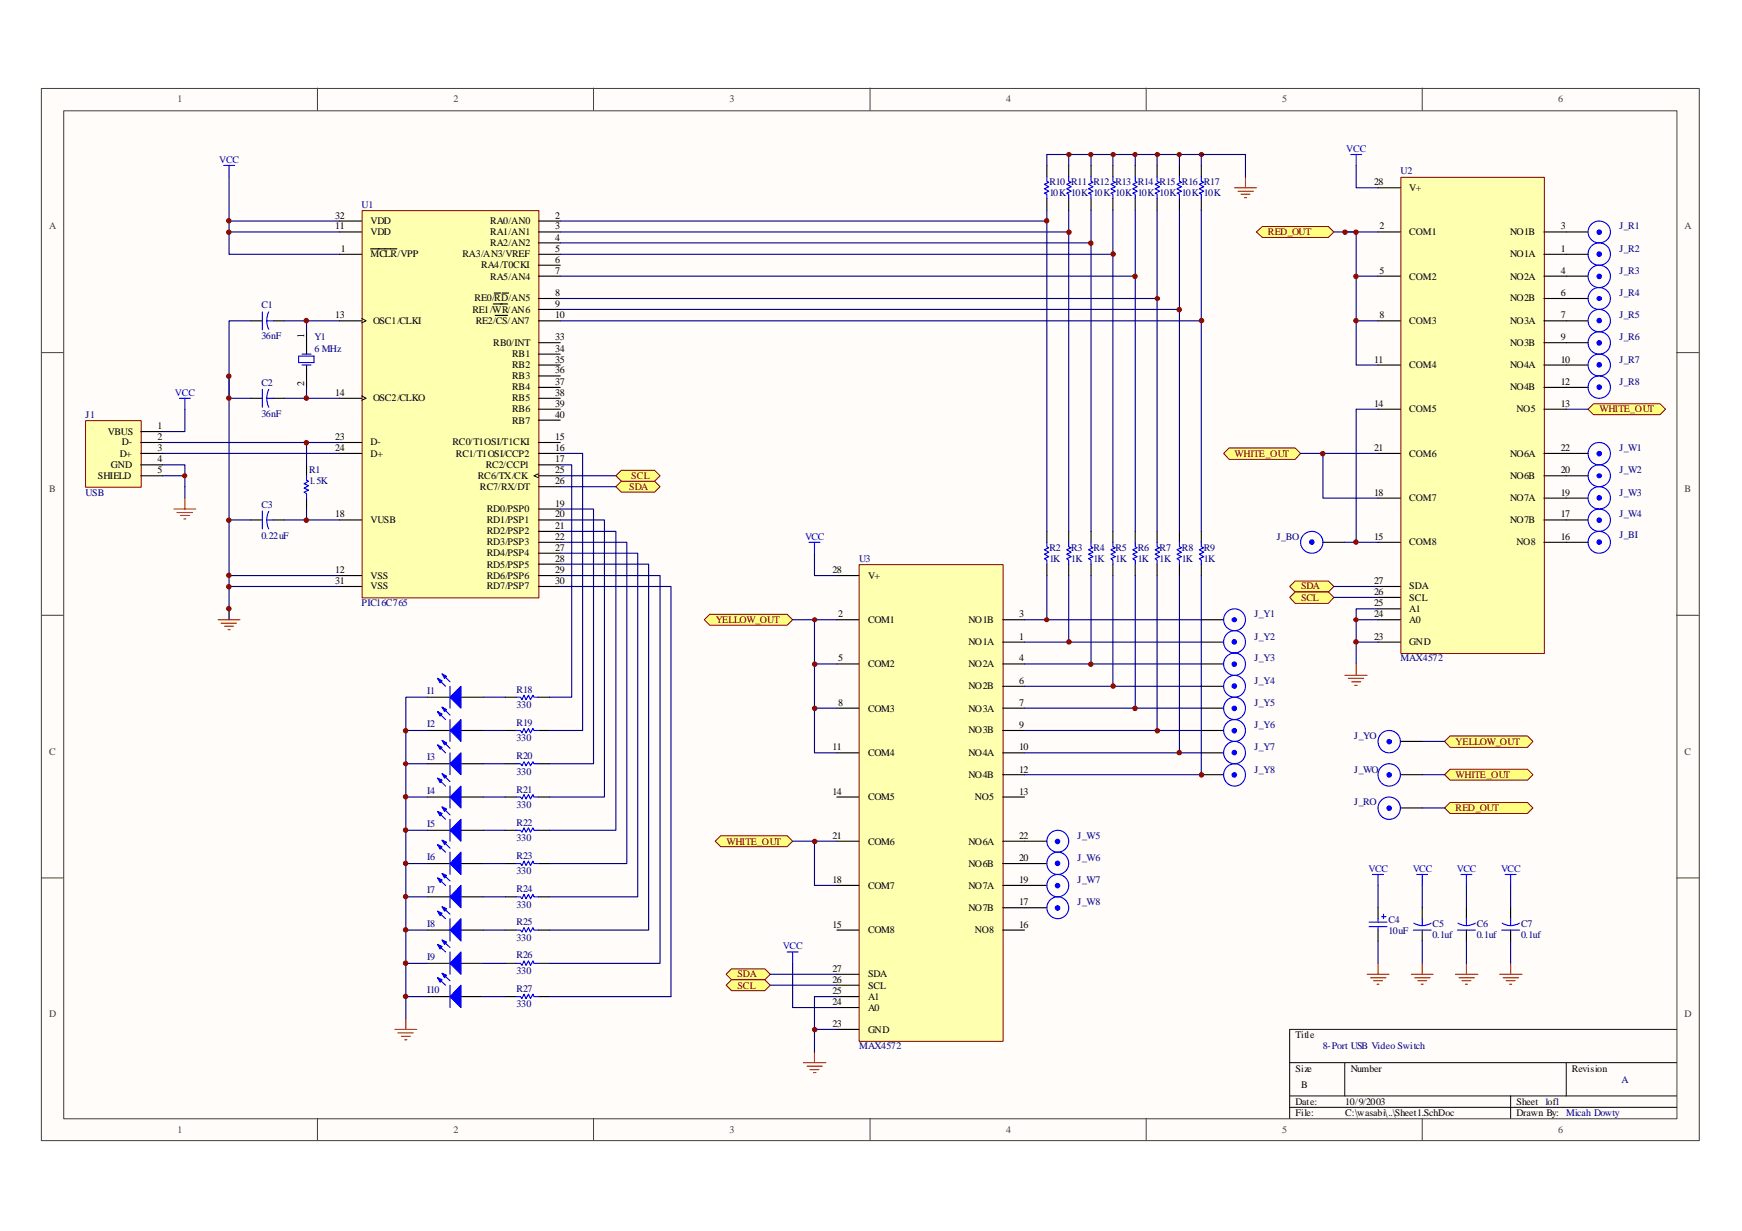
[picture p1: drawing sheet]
<svg xmlns="http://www.w3.org/2000/svg" width="297mm" height="210mm" viewBox="0 0 297 210" stroke-linecap="round" stroke-linejoin="round" font-family="sans-serif">
<defs><g id="words">
<g font-size="1.7" fill="#3f3f3f">
<text x="30.3" y="17.5">1</text>
<text x="77.3" y="17.5">2</text>
<text x="124.4" y="17.5">3</text>
<text x="171.6" y="17.5">4</text>
<text x="218.6" y="17.5">5</text>
<text x="265.7" y="17.5">6</text>
<text x="8.4" y="39.1">A</text>
<text x="287.2" y="39.1">A</text>
<text x="8.4" y="83.9">B</text>
<text x="287.2" y="83.9">B</text>
<text x="8.4" y="128.7">C</text>
<text x="287.2" y="128.7">C</text>
<text x="8.4" y="173.5">D</text>
<text x="287.2" y="173.5">D</text>
<text x="30.3" y="193.1">1</text>
<text x="77.3" y="193.1">2</text>
<text x="124.4" y="193.1">3</text>
<text x="171.6" y="193.1">4</text>
<text x="218.6" y="193.1">5</text>
<text x="265.7" y="193.1">6</text>
</g>
<g font-size="1.7" fill="#00f">
<text x="37.4" y="27.9">VCC</text>
<text x="229.6" y="25.9">VCC</text>
<text x="29.8" y="67.5">VCC</text>
<text x="137.3" y="92">VCC</text>
<text x="233.4" y="148.7">VCC</text>
<text x="240.9" y="148.7">VCC</text>
<text x="248.4" y="148.7">VCC</text>
<text x="256" y="148.7">VCC</text>
<text x="133.5" y="161.9">VCC</text>
</g>
<g font-size="1.7" fill="#00007f">
<text x="238.8" y="29.7">U2</text>
<text x="61.7" y="35.4">U1</text>
<text x="178.9" y="33.5">10K 10K 10K 10K 10K 10K 10K 10K</text>
<text x="178.9" y="31.6">R10 R11 R12 R13 R14 R15 R16 R17</text>
<text x="276.1" y="39.1">J_R1</text>
<text x="276.1" y="42.9">J_R2</text>
<text x="276.1" y="46.8">J_R3</text>
<text x="44.6" y="52.6">C1</text>
<text x="276.1" y="50.5">J_R4</text>
<text x="44.6" y="57.8">36nF</text>
<text x="53.6" y="60">6 MHz</text>
<text x="53.6" y="58">Y1</text>
<text x="276.1" y="54.3">J_R5</text>
<text x="276.1" y="58">J_R6</text>
<text x="44.6" y="65.8">C2</text>
<text x="276.1" y="61.8">J_R7</text>
<text x="276.1" y="65.6">J_R8</text>
<text x="14.6" y="71.3">J1</text>
<text x="44.6" y="71">36nF</text>
<text x="276.1" y="77">J_W1</text>
<text x="52.7" y="82.6">1.5K</text>
<text x="52.7" y="80.7">R1</text>
<text x="276.1" y="80.7">J_W2</text>
<text x="14.6" y="84.5">USB</text>
<text x="44.6" y="86.5">C3</text>
<text x="276.1" y="84.5">J_W3</text>
<text x="276.1" y="88.2">J_W4</text>
<text x="44.6" y="91.9">0.22uF</text>
<text x="146.5" y="95.9">U3</text>
<text x="178.9" y="95.9">1K</text>
<text x="178.9" y="93.9">R2</text>
<text x="182.7" y="95.9">1K</text>
<text x="182.7" y="93.9">R3</text>
<text x="186.5" y="95.9">1K</text>
<text x="186.5" y="93.9">R4</text>
<text x="190.2" y="95.9">1K</text>
<text x="190.2" y="93.9">R5</text>
<text x="194" y="95.9">1K</text>
<text x="194" y="93.9">R6</text>
<text x="197.7" y="95.9">1K</text>
<text x="197.7" y="93.9">R7</text>
<text x="201.5" y="95.9">1K</text>
<text x="201.5" y="93.9">R8</text>
<text x="205.3" y="95.9">1K</text>
<text x="205.3" y="93.9">R9</text>
<text x="217.7" y="92">J_BO</text>
<text x="276.1" y="91.7">J_BI</text>
<text x="61.7" y="103.4">PIC16C765</text>
<text x="213.9" y="105.3">J_Y1</text>
<text x="213.9" y="109.1">J_Y2</text>
<text x="213.9" y="112.8">J_Y3</text>
<text x="238.8" y="112.8">MAX4572</text>
<text x="72.8" y="118.3">I1</text>
<text x="88.1" y="118.1">R18</text>
<text x="213.9" y="116.6">J_Y4</text>
<text x="72.8" y="124">I2</text>
<text x="88.1" y="120.7">330</text>
<text x="88.1" y="123.8">R19</text>
<text x="213.9" y="120.4">J_Y5</text>
<text x="213.9" y="124.1">J_Y6</text>
<text x="72.8" y="129.6">I3</text>
<text x="88.1" y="126.4">330</text>
<text x="88.1" y="129.5">R20</text>
<text x="213.9" y="127.9">J_Y7</text>
<text x="213.9" y="131.8">J_Y8</text>
<text x="230.9" y="131.8">J_WO</text>
<text x="230.9" y="126.1">J_YO</text>
<text x="72.8" y="135.3">I4</text>
<text x="88.1" y="132.1">330</text>
<text x="88.1" y="137.8">330</text>
<text x="88.1" y="135.1">R21</text>
<text x="230.9" y="137.3">J_RO</text>
<text x="72.8" y="141">I5</text>
<text x="88.1" y="143.4">330</text>
<text x="88.1" y="140.8">R22</text>
<text x="183.8" y="143">J_W5</text>
<text x="72.8" y="146.7">I6</text>
<text x="88.1" y="149.1">330</text>
<text x="88.1" y="146.5">R23</text>
<text x="183.8" y="146.8">J_W6</text>
<text x="72.8" y="152.3">I7</text>
<text x="88.1" y="154.8">330</text>
<text x="88.1" y="152.1">R24</text>
<text x="183.8" y="150.6">J_W7</text>
<text x="183.8" y="154.4">J_W8</text>
<text x="72.8" y="158">I8</text>
<text x="88.1" y="160.5">330</text>
<text x="88.1" y="157.7">R25</text>
<text x="236.8" y="159.3">10uF</text>
<text x="236.8" y="157.4">C4</text>
<text x="244.3" y="159.9">0.1uf</text>
<text x="244.3" y="158">C5</text>
<text x="251.8" y="159.9">0.1uf</text>
<text x="251.8" y="158">C6</text>
<text x="259.4" y="159.9">0.1uf</text>
<text x="259.4" y="158">C7</text>
<text x="72.8" y="163.7">I9</text>
<text x="88.1" y="166.1">330</text>
<text x="88.1" y="163.4">R26</text>
<text x="72.8" y="169.3">I10</text>
<text x="88.1" y="171.7">330</text>
<text x="88.1" y="169.1">R27</text>
<text x="146.5" y="178.9">MAX4572</text>
<text x="225.6" y="178.9">8-Port USB Video Switch</text>
<text x="276.5" y="184.6">A</text>
<text x="267.1" y="190.3">Micah Dowty</text>
</g>
<g font-size="1.7">
<text x="234.3" y="31.6">28</text>
<text x="240.3" y="32.5">V+</text>
<text x="57.2" y="39.1">11</text>
<text x="57.2" y="37.3">32</text>
<text x="63.2" y="40.1">VDD</text>
<text x="63.2" y="38.2">VDD</text>
<text x="83.6" y="38.2">RA0/AN0</text>
<text x="83.6" y="40.1">RA1/AN1</text>
<text x="94.7" y="37.3">2</text>
<text x="94.7" y="39.1">3</text>
<text x="94.7" y="41.1">4</text>
<text x="235.2" y="39.1">2</text>
<text x="240.3" y="40.1">COM1</text>
<text x="257.5" y="40.1">NO1B</text>
<text x="266.1" y="39.1">3</text>
<text x="58.1" y="42.9">1</text>
<text x="63.2" y="43.9">MCLR/VPP</text>
<text x="78.9" y="43.9">RA3/AN3/VREF</text>
<text x="82.1" y="45.7">RA4/T0CKI</text>
<text x="83.6" y="42">RA2/AN2</text>
<text x="83.6" y="47.7">RA5/AN4</text>
<text x="94.7" y="44.8">6</text>
<text x="94.7" y="42.9">5</text>
<text x="94.7" y="46.8">7</text>
<text x="235.2" y="46.8">5</text>
<text x="240.3" y="47.7">COM2</text>
<text x="257.5" y="43.9">NO1A</text>
<text x="257.5" y="47.7">NO2A</text>
<text x="266.1" y="42.9">1</text>
<text x="266.1" y="46.8">4</text>
<text x="80.5" y="53.4">RE1/WR/AN6</text>
<text x="80.9" y="51.4">RE0/RD/AN5</text>
<text x="94.7" y="50.5">8</text>
<text x="94.7" y="52.4">9</text>
<text x="257.5" y="51.4">NO2B</text>
<text x="266.1" y="50.5">6</text>
<text x="51.8" y="57.6" transform="rotate(-90 51.8 57.6)">1</text>
<text x="57.2" y="54.3">13</text>
<text x="63.6" y="55.2">OSC1/CLKI</text>
<text x="81.1" y="55.2">RE2/CS/AN7</text>
<text x="84.1" y="59">RB0/INT</text>
<text x="94.7" y="58">33</text>
<text x="94.7" y="54.3">10</text>
<text x="94.7" y="60">34</text>
<text x="235.2" y="54.3">8</text>
<text x="240.3" y="55.2">COM3</text>
<text x="257.5" y="55.2">NO3A</text>
<text x="257.5" y="59">NO3B</text>
<text x="266.1" y="54.3">7</text>
<text x="266.1" y="58">9</text>
<text x="51.8" y="65.9" transform="rotate(-90 51.8 65.9)">2</text>
<text x="87.3" y="60.9">RB1</text>
<text x="87.3" y="62.8">RB2</text>
<text x="87.3" y="64.7">RB3</text>
<text x="94.7" y="61.8">35</text>
<text x="94.7" y="63.7">36</text>
<text x="94.7" y="65.6">37</text>
<text x="234.3" y="61.8">11</text>
<text x="240.3" y="62.8">COM4</text>
<text x="257.5" y="62.8">NO4A</text>
<text x="266.1" y="61.8">10</text>
<text x="266.1" y="65.6">12</text>
<text x="57.2" y="67.5">14</text>
<text x="63.6" y="68.4">OSC2/CLKO</text>
<text x="87.3" y="66.6">RB4</text>
<text x="87.3" y="68.4">RB5</text>
<text x="87.3" y="70.3">RB6</text>
<text x="94.7" y="67.5">38</text>
<text x="94.7" y="69.4">39</text>
<text x="94.7" y="71.3">40</text>
<text x="234.3" y="69.4">14</text>
<text x="240.3" y="70.3">COM5</text>
<text x="257.5" y="66.6">NO4B</text>
<text x="258.6" y="70.3">NO5</text>
<text x="266.1" y="69.4">13</text>
<text x="18.4" y="74.1">VBUS</text>
<text x="20.4" y="77.9">D+</text>
<text x="20.8" y="76">D-</text>
<text x="26.9" y="77">3</text>
<text x="26.9" y="73.2">1</text>
<text x="26.9" y="75">2</text>
<text x="57.2" y="75">23</text>
<text x="57.2" y="77">24</text>
<text x="63.2" y="76">D-</text>
<text x="63.2" y="77.9">D+</text>
<text x="77.2" y="76">RC0/T1OSI/T1CKI</text>
<text x="77.8" y="77.9">RC1/T1OSI/CCP2</text>
<text x="87.3" y="72.2">RB7</text>
<text x="94.7" y="77">16</text>
<text x="94.7" y="75">15</text>
<text x="234.3" y="77">21</text>
<text x="240.3" y="77.9">COM6</text>
<text x="257.5" y="77.9">NO6A</text>
<text x="266.1" y="77">22</text>
<text x="16.7" y="81.6">SHIELD</text>
<text x="18.9" y="79.8">GND</text>
<text x="26.9" y="80.7">5</text>
<text x="26.9" y="78.8">4</text>
<text x="81.5" y="81.6">RC6/TX/CK</text>
<text x="81.8" y="83.6">RC7/RX/DT</text>
<text x="82.8" y="79.8">RC2/CCP1</text>
<text x="94.7" y="78.8">17</text>
<text x="94.7" y="82.6">26</text>
<text x="94.7" y="80.7">25</text>
<text x="257.5" y="81.6">NO6B</text>
<text x="266.1" y="80.7">20</text>
<text x="57.2" y="88.2">18</text>
<text x="63.2" y="89.3">VUSB</text>
<text x="83" y="87.3">RD0/PSP0</text>
<text x="83" y="89.3">RD1/PSP1</text>
<text x="94.7" y="86.4">19</text>
<text x="94.7" y="88.2">20</text>
<text x="234.3" y="84.5">18</text>
<text x="240.3" y="85.4">COM7</text>
<text x="257.5" y="85.4">NO7A</text>
<text x="257.5" y="89.3">NO7B</text>
<text x="266.1" y="84.5">19</text>
<text x="266.1" y="88.2">17</text>
<text x="83" y="91.1">RD2/PSP2</text>
<text x="83" y="93">RD3/PSP3</text>
<text x="83" y="94.8">RD4/PSP4</text>
<text x="94.7" y="90.2">21</text>
<text x="94.7" y="92">22</text>
<text x="94.7" y="93.9">27</text>
<text x="94.7" y="95.9">28</text>
<text x="234.3" y="92">15</text>
<text x="240.3" y="93">COM8</text>
<text x="258.6" y="93">NO8</text>
<text x="266.1" y="92">16</text>
<text x="57.2" y="97.7">12</text>
<text x="57.2" y="99.6">31</text>
<text x="63.2" y="98.7">VSS</text>
<text x="63.2" y="100.5">VSS</text>
<text x="83" y="96.8">RD5/PSP5</text>
<text x="83" y="98.7">RD6/PSP6</text>
<text x="83" y="100.5">RD7/PSP7</text>
<text x="94.7" y="97.7">29</text>
<text x="94.7" y="99.6">30</text>
<text x="141.9" y="97.7">28</text>
<text x="148" y="98.7">V+</text>
<text x="234.3" y="99.6">27</text>
<text x="234.3" y="101.5">26</text>
<text x="240.3" y="100.5">SDA</text>
<text x="142.9" y="105.3">2</text>
<text x="148" y="106.2">COM1</text>
<text x="165.1" y="106.2">NO1B</text>
<text x="173.8" y="105.3">3</text>
<text x="234.3" y="105.3">24</text>
<text x="234.3" y="103.4">25</text>
<text x="240.3" y="106.2">A0</text>
<text x="240.3" y="102.5">SCL</text>
<text x="240.3" y="104.3">A1</text>
<text x="142.9" y="112.8">5</text>
<text x="148" y="113.8">COM2</text>
<text x="165.1" y="110">NO1A</text>
<text x="165.1" y="113.8">NO2A</text>
<text x="173.8" y="109.1">1</text>
<text x="173.8" y="112.8">4</text>
<text x="234.3" y="109.1">23</text>
<text x="240.3" y="110">GND</text>
<text x="165.1" y="117.5">NO2B</text>
<text x="173.8" y="116.6">6</text>
<text x="142.9" y="120.4">8</text>
<text x="148" y="121.3">COM3</text>
<text x="165.1" y="121.3">NO3A</text>
<text x="165.1" y="125.1">NO3B</text>
<text x="173.8" y="120.4">7</text>
<text x="173.8" y="124.1">9</text>
<text x="141.9" y="127.9">11</text>
<text x="148" y="128.9">COM4</text>
<text x="165.1" y="128.9">NO4A</text>
<text x="173.8" y="127.9">10</text>
<text x="173.8" y="131.8">12</text>
<text x="141.9" y="135.5">14</text>
<text x="148" y="136.4">COM5</text>
<text x="165.1" y="132.7">NO4B</text>
<text x="166.2" y="136.4">NO5</text>
<text x="173.8" y="135.5">13</text>
<text x="141.9" y="143">21</text>
<text x="173.8" y="143">22</text>
<text x="148" y="144">COM6</text>
<text x="165.1" y="144">NO6A</text>
<text x="165.1" y="147.8">NO6B</text>
<text x="173.8" y="146.8">20</text>
<text x="141.9" y="150.6">18</text>
<text x="148" y="151.6">COM7</text>
<text x="165.1" y="151.6">NO7A</text>
<text x="165.1" y="155.3">NO7B</text>
<text x="173.8" y="150.6">19</text>
<text x="173.8" y="154.4">17</text>
<text x="141.9" y="158.2">15</text>
<text x="148" y="159.1">COM8</text>
<text x="166.2" y="159.1">NO8</text>
<text x="173.8" y="158.2">16</text>
<text x="141.9" y="165.7">27</text>
<text x="141.9" y="167.6">26</text>
<text x="148" y="166.6">SDA</text>
<text x="141.9" y="171.4">24</text>
<text x="141.9" y="169.5">25</text>
<text x="148" y="172.3">A0</text>
<text x="148" y="168.6">SCL</text>
<text x="148" y="170.4">A1</text>
<text x="141.9" y="175.2">23</text>
<text x="148" y="176.1">GND</text>
<text x="220.9" y="177.1">Title</text>
<text x="220.9" y="182.7">Size</text>
<text x="221.9" y="185.5">B</text>
<text x="230.3" y="182.7">Number</text>
<text x="268" y="182.7">Revision</text>
<text x="220.9" y="188.4">Date:</text>
<text x="220.9" y="190.3">File:</text>
<text x="229.4" y="188.4">10/9/2003</text>
<text x="229.4" y="190.3">C:\wasabi\..\Sheet1.SchDoc</text>
<text x="258.6" y="188.4">Sheet 1of1</text>
<text x="258.6" y="190.3">Drawn By:</text>
</g>
<g font-size="1.7" fill="#7f0000">
<text x="216.2" y="40.1">RED_OUT</text>
<text x="272.7" y="70.3">WHITE_OUT</text>
<text x="210.5" y="77.9">WHITE_OUT</text>
<text x="107.3" y="83.6">SDA</text>
<text x="107.6" y="81.6">SCL</text>
<text x="221.9" y="100.5">SDA</text>
<text x="122" y="106.2">YELLOW_OUT</text>
<text x="221.9" y="102.5">SCL</text>
<text x="248.2" y="127">YELLOW_OUT</text>
<text x="248.2" y="132.7">WHITE_OUT</text>
<text x="248.2" y="138.4">RED_OUT</text>
<text x="123.9" y="144">WHITE_OUT</text>
<text x="125.8" y="166.6">SDA</text>
<text x="125.8" y="168.6">SCL</text>
</g>
</g></defs>
<path d="M7.1 15.2h282.7v179.3h-282.7z" fill="#fffcf9"/>
<path d="M7.1 15.1h282.7v179.4h-282.7z" fill="none" stroke="#3f3f3f" stroke-width=".17"/>
<path d="M11 19h274.9v171.8h-274.9z" fill="#fffcf9"/>
<g fill="none" stroke="#3f3f3f" stroke-width=".17">
<path d="M10.9 18.9h275v171.9h-275zM54.1 15v3.8M101.2 15v3.8M148.4 15v3.8M195.4 15v3.8M242.5 15v3.8M7.1 60.1h3.7M285.9 60.1h3.8M7.1 104.9h3.7M285.9 104.9h3.8M7.1 149.7h3.7M285.9 149.7h3.8"/>
<path d="M54.1 190.7v3.8M101.2 190.7v3.8M148.4 190.7v3.8M195.4 190.7v3.8M242.5 190.7v3.8"/>
</g>
<path d="M285.9 175.5h-66v15.2M219.9 181.2h66M219.9 186.9h66M219.9 188.8h66M229.3 181.2v5.7M257.6 186.9v3.8M267.1 181.2v5.7" fill="none" stroke="#000" stroke-width=".17"/>
<path d="M42.8 54.7h1.9M46.6 54.7h1.9M52.3 56.6v3.8M42.8 67.9h1.9M46.6 67.9h1.9M52.3 62.2v3.9M52.3 79.3v1.8M42.8 88.7h1.9M46.6 88.7h1.9M52.3 84.9v1.9M242.5 154.8v1.8M242.5 158.6v1.9" fill="none" stroke="#000" stroke-width=".19"/>
<g fill="none" stroke="#00f" stroke-width=".19">
<path d="M38.1 28.2h1.9M39.1 28.2v2M44.7 53.2v3M45.5 54.7l.1 .8 .2 .6M45.5 54.7h1.1M45.8 53.2l-.2 .7-.1 .8M44.7 66.4v3M45.5 67.9l.1 .8 .2 .7M45.5 67.9h1.1M45.8 66.4l-.2 .8-.1 .7M50.9 60.7h2.6v1.1h-2.6zM51.5 62.2h1.5"/>
<path d="M51.5 60.4h1.5M44.7 87.1v3.1M45.5 88.7l.1 .8 .2 .7M45.5 88.7h1.1M45.8 87.2l-.2 .7-.1 .8M52.3 81.1v.8l.3 .2-.8 .4 .8 .3-.8 .4 .8 .4-.8 .3 .5 .3v.7M241 158.6h3M241.1 157.4l.7 .3 .7 .1M242.5 156.6v1.2M244 157.4l-.7 .3-.8 .1"/>
</g>
<g fill="none" stroke="#00007f" stroke-width=".19">
<path d="M39.1 37.7v1.9h18.8M39.1 39.6v3.8h18.8M39.1 30.2v7.5M39.1 37.7h18.8M42.8 54.7h-3.7v13.2h3.7M48.5 54.7h9.4M52.3 54.7v1.9M39.1 64.1v41.6M48.5 67.9h9.4M52.3 66.1v1.8M52.3 75.5v3.8M39.1 88.7h3.7"/>
<path d="M39.1 98.1h18.8M48.5 88.7h3.8M52.3 86.8v1.9h5.6M39.1 100h18.8"/>
</g>
<path d="M37.2 105.7h3.7M37.7 106.3h2.6M38.3 106.8h1.5M38.9 107.4h.3M39.1 103.8v1.9" fill="none" stroke="#f00" stroke-width=".19"/>
<path d="M61.8 36h30.1v66h-30.1z" fill="#ffffb0"/>
<path d="M61.8 35.9h30.1v66.1h-30.1z" fill="none" stroke="#7f0000" stroke-width=".17"/>
<g fill="none" stroke="#000" stroke-width=".19">
<path d="M57.9 37.7h3.8M57.9 39.6h3.8M91.8 37.7h3.7M91.8 39.6h3.7M57.9 43.4h3.8M57.9 54.7h3.8M63.2 42.4h4.5M84.1 51.8h2.5M84.3 50h1.1M84.4 53.8h2.2M85.6 50h1.1M91.8 41.4h3.7"/>
<path d="M91.8 43.4h3.7M91.8 45.2h3.7M91.8 47.1h3.7M91.8 58.4h3.7M91.8 50.9h3.7M91.8 52.8h3.7M91.8 54.7h3.7M57.9 67.9h3.8M57.9 75.5h3.8M57.9 77.3h3.8M91.8 60.4h3.7M91.8 62.2h3.7"/>
<path d="M91.8 64.1h3.7M91.8 66.1h3.7M91.8 67.9h3.7M91.8 69.8h3.7M91.8 71.6h3.7M91.8 75.5h3.7M91.8 77.3h3.7M91.8 79.3h3.7M57.9 88.7h3.8M57.9 98.1h3.8M91.8 88.7h3.7M91.8 81.1h3.7"/>
<path d="M91.8 83h3.7M91.8 86.8h3.7M91.8 90.6h3.7M91.8 92.5h3.7M91.8 94.3h3.7M91.8 96.2h3.7M91.8 98.1h3.7M57.9 100h3.8M91.8 100h3.7M235 154.8v1.8M235 158.6v1.9"/>
</g>
<path d="M61.7 54.3l.7 .4-.7 .3M61.7 67.5l.7 .4-.7 .4M91.8 80.8l-.8 .3 .8 .4" fill="none" stroke="#000" stroke-width=".17"/>
<path d="M27.7 79.3h3.8v5.6M27.7 75.5h30.2M27.7 77.3h30.2M31.5 69.8v3.8h-3.8M27.7 81.1h3.8M235 151v3.8M235 160.5v3.8" fill="none" stroke="#00007f" stroke-width=".19"/>
<path d="M30.6 67.9h1.9M31.5 67.9v1.9M233.5 157.2h3M233.5 158h3M234 149.1h1.9M235 149.1v1.9M235 156.6v.6M235 158v.6M235.6 156.3h.7M235.9 155.9v.7" fill="none" stroke="#00f" stroke-width=".19"/>
<path d="M29.7 86.8h3.7M30.2 87.4h2.6M30.8 87.9h1.5M31.4 88.5h.3M31.5 84.9v1.9M233.1 166.1h3.7M233.7 166.7h2.6M234.2 167.2h1.5M234.8 167.8h.3M235 164.3v1.8" fill="none" stroke="#f00" stroke-width=".19"/>
<path d="M14.7 71.8h9.4v11.3h-9.4z" fill="#ffffb0"/>
<path d="M14.6 71.7h9.5v11.4h-9.5z" fill="none" stroke="#7f0000" stroke-width=".17"/>
<path d="M267.1 39.6h3.7M24 73.6h3.7M24 75.5h3.7M24 77.3h3.7M24 79.3h3.7M24 81.1h3.7" fill="none" stroke="#000" stroke-width=".19"/>
<circle cx="272.7" cy="39.6" r=".39" fill="#00f"/>
<g fill="none" stroke="#00f" stroke-width=".19">
<circle cx="272.7" cy="39.6" r=".39"/>
<circle cx="272.7" cy="39.6" r="1.89"/>
</g>
<path d="M239 30.3h24.3v81.1h-24.3z" fill="#ffffb0"/>
<path d="M238.9 30.2h24.4v81.2h-24.4z" fill="none" stroke="#7f0000" stroke-width=".17"/>
<g fill="none" stroke="#000" stroke-width=".19">
<path d="M235 39.6h3.8M235 32h3.8M263.3 39.6h3.8M235 47.1h3.8M235 54.7h3.8M263.3 47.1h3.8M263.3 54.7h3.8M263.3 43.4h7.5M263.3 50.9h3.8M263.3 58.4h3.8M235 62.2h3.8M235 69.8h3.8"/>
<path d="M235 77.3h3.8M263.3 62.2h3.8M263.3 69.8h3.8M263.3 77.3h3.8M263.3 66.1h3.8M235 84.9h3.8M235 92.5h3.8M263.3 84.9h3.8M263.3 92.5h3.8M263.3 81.1h3.8M263.3 88.7h3.8M235 105.7h3.8"/>
<path d="M235 109.5h3.8M235 100h3.8M235 101.9h3.8M235 103.8h3.8"/>
</g>
<circle cx="272.7" cy="43.3" r=".39" fill="#00f"/>
<g fill="none" stroke="#00f" stroke-width=".19">
<circle cx="272.7" cy="43.3" r="1.91"/>
<circle cx="272.7" cy="43.3" r=".39"/>
</g>
<path d="M267.1 47.1h3.7" fill="none" stroke="#000" stroke-width=".19"/>
<circle cx="272.7" cy="47.1" r=".39" fill="#00f"/>
<g fill="none" stroke="#00f" stroke-width=".19">
<circle cx="272.7" cy="47.1" r="1.91"/>
<circle cx="272.7" cy="47.1" r=".39"/>
</g>
<path d="M267.1 50.9h3.7" fill="none" stroke="#000" stroke-width=".19"/>
<circle cx="272.7" cy="50.9" r=".36" fill="#00f"/>
<g fill="none" stroke="#00f" stroke-width=".19">
<circle cx="272.7" cy="50.9" r=".36"/>
<circle cx="272.7" cy="50.9" r="1.89"/>
</g>
<path d="M267.1 54.7h3.7" fill="none" stroke="#000" stroke-width=".19"/>
<circle cx="272.7" cy="54.7" r=".39" fill="#00f"/>
<g fill="none" stroke="#00f" stroke-width=".19">
<circle cx="272.7" cy="54.7" r="1.91"/>
<circle cx="272.7" cy="54.7" r=".39"/>
</g>
<path d="M267.1 58.4h3.7" fill="none" stroke="#000" stroke-width=".19"/>
<circle cx="272.7" cy="58.5" r=".39" fill="#00f"/>
<g fill="none" stroke="#00f" stroke-width=".19">
<circle cx="272.7" cy="58.5" r="1.91"/>
<circle cx="272.7" cy="58.5" r=".39"/>
</g>
<path d="M267.1 62.2h3.7" fill="none" stroke="#000" stroke-width=".19"/>
<circle cx="272.7" cy="62.2" r=".39" fill="#00f"/>
<g fill="none" stroke="#00f" stroke-width=".19">
<circle cx="272.7" cy="62.2" r=".39"/>
<circle cx="272.7" cy="62.2" r="1.89"/>
</g>
<path d="M267.1 66.1h3.7" fill="none" stroke="#000" stroke-width=".19"/>
<circle cx="272.7" cy="66" r=".39" fill="#00f"/>
<g fill="none" stroke="#00f" stroke-width=".19">
<path d="M230.3 26.3h1.9M231.3 26.3v1.9"/>
<circle cx="272.7" cy="66" r="1.91"/>
<circle cx="272.7" cy="66" r=".39"/>
</g>
<path d="M229.3 39.6h5.7M231.3 39.6v7.5h3.7M231.3 28.2v3.8h3.7M231.3 47.1v7.6h3.7M231.3 54.7v7.5h3.7M235 109.5h-3.7v3.7" fill="none" stroke="#00007f" stroke-width=".19"/>
<path d="M229.3 115.2h3.8M229.9 115.7h2.6M230.5 116.3h1.5M231 116.9h.4M231.3 113.2v2" fill="none" stroke="#f00" stroke-width=".19"/>
<path d="M204.8 105.7h3.8" fill="none" stroke="#000" stroke-width=".19"/>
<circle cx="210.5" cy="105.7" r=".35" fill="#00f"/>
<g fill="none" stroke="#00f" stroke-width=".19">
<circle cx="210.5" cy="105.7" r=".35"/>
<circle cx="210.5" cy="105.7" r="1.86"/>
</g>
<path d="M146.6 96.4h24.5v81.2h-24.5z" fill="#ffffb0"/>
<path d="M146.5 96.3h24.6v81.3h-24.6z" fill="none" stroke="#7f0000" stroke-width=".17"/>
<g fill="none" stroke="#000" stroke-width=".19">
<path d="M142.7 98.1h3.7M142.7 105.7h3.7M142.7 113.2h3.7M171 105.7h3.7M171 113.2h3.7M171 109.5h3.7M171 117h3.7M204.8 109.5h3.8M142.7 120.7h3.7M142.7 128.4h3.7M142.7 135.9h3.7M171 120.7h3.7"/>
<path d="M171 128.4h3.7M171 135.9h3.7M171 124.6h3.7M171 132.1h3.7M142.7 143.4h3.7M142.7 151h3.7M142.7 158.6h3.7M171 143.4h3.7M171 151h3.7M171 158.6h3.7M171 147.2h3.7M171 154.8h3.7"/>
<path d="M142.7 171.8h3.7M142.7 175.5h3.7M142.7 166.1h3.7M142.7 168h3.7M142.7 169.9h3.7"/>
</g>
<circle cx="210.5" cy="109.4" r=".38" fill="#00f"/>
<g fill="none" stroke="#00f" stroke-width=".19">
<circle cx="210.5" cy="109.4" r=".38"/>
<circle cx="210.5" cy="109.4" r="1.88"/>
</g>
<path d="M204.8 113.2h3.8" fill="none" stroke="#000" stroke-width=".19"/>
<circle cx="210.5" cy="113.3" r=".38" fill="#00f"/>
<g fill="none" stroke="#00f" stroke-width=".19">
<circle cx="210.5" cy="113.3" r=".38"/>
<circle cx="210.5" cy="113.3" r="1.88"/>
</g>
<path d="M204.8 117h3.8" fill="none" stroke="#000" stroke-width=".19"/>
<circle cx="210.5" cy="117" r=".38" fill="#00f"/>
<g fill="none" stroke="#00f" stroke-width=".19">
<circle cx="210.5" cy="117" r=".38"/>
<circle cx="210.5" cy="117" r="1.86"/>
</g>
<path d="M204.8 120.7h3.8" fill="none" stroke="#000" stroke-width=".19"/>
<circle cx="210.5" cy="120.8" r=".38" fill="#00f"/>
<g fill="none" stroke="#00f" stroke-width=".19">
<circle cx="210.5" cy="120.8" r=".38"/>
<circle cx="210.5" cy="120.8" r="1.88"/>
</g>
<path d="M204.8 124.6h3.8" fill="none" stroke="#000" stroke-width=".19"/>
<circle cx="210.5" cy="124.6" r=".38" fill="#00f"/>
<g fill="none" stroke="#00f" stroke-width=".19">
<circle cx="210.5" cy="124.6" r=".38"/>
<circle cx="210.5" cy="124.6" r="1.86"/>
</g>
<path d="M204.8 128.4h3.8" fill="none" stroke="#000" stroke-width=".19"/>
<circle cx="210.5" cy="128.3" r=".38" fill="#00f"/>
<g fill="none" stroke="#00f" stroke-width=".19">
<circle cx="210.5" cy="128.3" r=".38"/>
<circle cx="210.5" cy="128.3" r="1.88"/>
</g>
<path d="M204.8 132.1h3.8" fill="none" stroke="#000" stroke-width=".19"/>
<circle cx="210.5" cy="132.1" r=".38" fill="#00f"/>
<g fill="none" stroke="#00f" stroke-width=".19">
<circle cx="210.5" cy="132.1" r=".38"/>
<circle cx="210.5" cy="132.1" r="1.88"/>
</g>
<path d="M238.8 137.8h3.7" fill="none" stroke="#000" stroke-width=".19"/>
<circle cx="236.9" cy="137.8" r=".39" fill="#00f"/>
<g fill="none" stroke="#00f" stroke-width=".19">
<path d="M138 92.5h1.8M138.9 92.5v1.8"/>
<circle cx="236.9" cy="137.8" r="1.91"/>
<circle cx="236.9" cy="137.8" r=".39"/>
</g>
<path d="M138.9 94.3v3.8h3.8M138.9 113.2v7.5h3.8M142.7 105.7h-3.8v7.5h3.8M138.9 120.7v7.7h3.8M142.7 175.5h-3.8v3.8" fill="none" stroke="#00007f" stroke-width=".19"/>
<path d="M138.9 179.3v1.9M137 181.2h3.8M137.6 181.8h2.6M138.1 182.4h1.5M138.7 182.9h.4" fill="none" stroke="#f00" stroke-width=".19"/>
<path d="M267.1 77.3h3.7" fill="none" stroke="#000" stroke-width=".19"/>
<circle cx="272.7" cy="77.4" r=".39" fill="#00f"/>
<g fill="none" stroke="#00f" stroke-width=".19">
<circle cx="272.7" cy="77.4" r="1.91"/>
<circle cx="272.7" cy="77.4" r=".39"/>
</g>
<path d="M267.1 81.1h3.7" fill="none" stroke="#000" stroke-width=".19"/>
<circle cx="272.7" cy="81.1" r=".36" fill="#00f"/>
<g fill="none" stroke="#00f" stroke-width=".19">
<circle cx="272.7" cy="81.1" r=".36"/>
<circle cx="272.7" cy="81.1" r="1.89"/>
</g>
<path d="M267.1 84.9h3.7" fill="none" stroke="#000" stroke-width=".19"/>
<circle cx="272.7" cy="84.9" r=".39" fill="#00f"/>
<g fill="none" stroke="#00f" stroke-width=".19">
<circle cx="272.7" cy="84.9" r="1.91"/>
<circle cx="272.7" cy="84.9" r=".39"/>
</g>
<path d="M267.1 88.7h3.7" fill="none" stroke="#000" stroke-width=".19"/>
<circle cx="272.7" cy="88.7" r=".39" fill="#00f"/>
<g fill="none" stroke="#00f" stroke-width=".19">
<circle cx="272.7" cy="88.7" r="1.91"/>
<circle cx="272.7" cy="88.7" r=".39"/>
</g>
<path d="M174.7 143.4h3.8" fill="none" stroke="#000" stroke-width=".19"/>
<circle cx="180.3" cy="143.5" r=".38" fill="#00f"/>
<g fill="none" stroke="#00f" stroke-width=".19">
<circle cx="180.3" cy="143.5" r=".38"/>
<circle cx="180.4" cy="143.4" r="1.86"/>
</g>
<path d="M174.7 147.2h3.8" fill="none" stroke="#000" stroke-width=".19"/>
<circle cx="180.3" cy="147.2" r=".38" fill="#00f"/>
<g fill="none" stroke="#00f" stroke-width=".19">
<circle cx="180.3" cy="147.2" r=".38"/>
<circle cx="180.3" cy="147.2" r="1.88"/>
</g>
<path d="M174.7 151h3.8" fill="none" stroke="#000" stroke-width=".19"/>
<circle cx="180.3" cy="151" r=".38" fill="#00f"/>
<g fill="none" stroke="#00f" stroke-width=".19">
<circle cx="180.3" cy="151" r=".38"/>
<circle cx="180.3" cy="151" r="1.88"/>
</g>
<path d="M174.7 154.8h3.8" fill="none" stroke="#000" stroke-width=".19"/>
<circle cx="180.3" cy="154.8" r=".38" fill="#00f"/>
<g fill="none" stroke="#00f" stroke-width=".19">
<circle cx="180.3" cy="154.8" r=".38"/>
<circle cx="180.4" cy="154.8" r="1.86"/>
</g>
<path d="M235 77.3h-9.4v7.6h9.4M142.7 143.4h-3.8v7.6h3.8" fill="none" stroke="#00007f" stroke-width=".19"/>
<path d="M121 104.7h13.2l1 1-1 .9h-13.2l-.9-.9z" fill-rule="evenodd" fill="#ffff7f"/>
<path d="M121 104.7h13.2l1 1-1 .9h-13.2l-.9-.9z" fill="none" stroke="#7f0000" stroke-width=".17"/>
<path d="M135.2 105.7h3.7" fill="none" stroke="#00007f" stroke-width=".19"/>
<path d="M246.3 137.8l1-1h13.2l.9 1-.9 .9h-13.2z" fill-rule="evenodd" fill="#ffff7f"/>
<path d="M246.3 137.8l1-1h13.2l.9 1-.9 .9h-13.2z" fill="none" stroke="#7f0000" stroke-width=".17"/>
<path d="M242.5 137.8h3.8" fill="none" stroke="#00007f" stroke-width=".19"/>
<path d="M121.9 143.4l1-.9h11.3l1 .9-1 1h-11.3z" fill-rule="evenodd" fill="#ffff7f"/>
<path d="M121.9 143.4l1-.9h11.3l1 .9-1 1h-11.3z" fill="none" stroke="#7f0000" stroke-width=".17"/>
<path d="M135.2 143.4h3.7" fill="none" stroke="#00007f" stroke-width=".19"/>
<path d="M209.6 76.4h11.2l1 .9-1 1h-11.2l-1-1z" fill-rule="evenodd" fill="#ffff7f"/>
<path d="M209.6 76.4h11.2l1 .9-1 1h-11.2l-1-1z" fill="none" stroke="#7f0000" stroke-width=".17"/>
<path d="M221.8 77.3h3.8" fill="none" stroke="#00007f" stroke-width=".19"/>
<path d="M214.2 39.6l1.1-1h11.2l.9 1-.9 .9h-11.2z" fill-rule="evenodd" fill="#ffff7f"/>
<path d="M214.2 39.6l1.1-1h11.2l.9 1-.9 .9h-11.2z" fill="none" stroke="#7f0000" stroke-width=".17"/>
<path d="M227.4 39.6h3.9" fill="none" stroke="#00007f" stroke-width=".19"/>
<path d="M238.8 132.1h3.7" fill="none" stroke="#000" stroke-width=".19"/>
<circle cx="236.9" cy="132.1" r=".39" fill="#00f"/>
<g fill="none" stroke="#00f" stroke-width=".19">
<circle cx="236.9" cy="132.1" r="1.91"/>
<circle cx="236.9" cy="132.1" r=".39"/>
</g>
<path d="M246.3 132.1l1-.9h13.2l.9 .9-.9 .9h-13.2z" fill-rule="evenodd" fill="#ffff7f"/>
<path d="M246.3 132.1l1-.9h13.2l.9 .9-.9 .9h-13.2z" fill="none" stroke="#7f0000" stroke-width=".17"/>
<path d="M242.5 132.1h3.8" fill="none" stroke="#00007f" stroke-width=".19"/>
<path d="M238.8 126.4h3.7" fill="none" stroke="#000" stroke-width=".19"/>
<circle cx="236.9" cy="126.5" r=".39" fill="#00f"/>
<g fill="none" stroke="#00f" stroke-width=".19">
<circle cx="236.9" cy="126.5" r="1.91"/>
<circle cx="236.9" cy="126.5" r=".39"/>
</g>
<path d="M247.3 125.5h13.2l.9 .9-.9 1h-13.2l-1-1z" fill-rule="evenodd" fill="#ffff7f"/>
<path d="M247.3 125.5h13.2l.9 .9-.9 1h-13.2l-1-1z" fill="none" stroke="#7f0000" stroke-width=".17"/>
<path d="M174.7 105.7h30.1M174.7 109.5h30.1M174.7 113.2h30.1M174.7 117h30.1M174.7 120.7h30.1M174.7 124.6h30.1M174.7 128.4h30.1M174.7 132.1h30.1M242.5 126.4h3.8" fill="none" stroke="#00007f" stroke-width=".19"/>
<circle cx="229.3" cy="39.6" r=".39" fill="#7f0000"/>
<circle cx="229.3" cy="39.6" r=".39" fill="none" stroke="#7f0000" stroke-width=".17"/>
<circle cx="231.2" cy="47.1" r=".38" fill="#7f0000"/>
<circle cx="231.2" cy="47.1" r=".38" fill="none" stroke="#7f0000" stroke-width=".17"/>
<circle cx="231.2" cy="39.6" r=".38" fill="#7f0000"/>
<circle cx="231.2" cy="39.6" r=".38" fill="none" stroke="#7f0000" stroke-width=".17"/>
<circle cx="231.2" cy="54.7" r=".38" fill="#7f0000"/>
<circle cx="231.2" cy="54.7" r=".38" fill="none" stroke="#7f0000" stroke-width=".17"/>
<circle cx="138.9" cy="105.7" r=".36" fill="#7f0000"/>
<circle cx="138.9" cy="105.7" r=".36" fill="none" stroke="#7f0000" stroke-width=".17"/>
<circle cx="138.9" cy="113.3" r=".39" fill="#7f0000"/>
<circle cx="138.9" cy="113.3" r=".39" fill="none" stroke="#7f0000" stroke-width=".17"/>
<circle cx="138.9" cy="120.8" r=".39" fill="#7f0000"/>
<circle cx="138.9" cy="120.8" r=".39" fill="none" stroke="#7f0000" stroke-width=".17"/>
<circle cx="138.9" cy="143.5" r=".39" fill="#7f0000"/>
<circle cx="138.9" cy="143.5" r=".39" fill="none" stroke="#7f0000" stroke-width=".17"/>
<path d="M235 105.7h-3.7v3.8" fill="none" stroke="#00007f" stroke-width=".19"/>
<circle cx="231.2" cy="109.4" r=".38" fill="#7f0000"/>
<circle cx="231.2" cy="109.4" r=".38" fill="none" stroke="#7f0000" stroke-width=".17"/>
<path d="M235 103.8h-3.7v1.9" fill="none" stroke="#00007f" stroke-width=".19"/>
<circle cx="231.2" cy="105.7" r=".35" fill="#7f0000"/>
<circle cx="231.2" cy="105.7" r=".35" fill="none" stroke="#7f0000" stroke-width=".17"/>
<path d="M142.7 169.9h-3.8v5.6" fill="none" stroke="#00007f" stroke-width=".19"/>
<circle cx="138.9" cy="175.6" r=".39" fill="#7f0000"/>
<circle cx="138.9" cy="175.6" r=".39" fill="none" stroke="#7f0000" stroke-width=".17"/>
<path d="M134.2 162.3h1.9M135.2 162.3v2" fill="none" stroke="#00f" stroke-width=".19"/>
<path d="M135.2 164.3v7.5h7.5" fill="none" stroke="#00007f" stroke-width=".19"/>
<path d="M124.7 165.2h5.7l.9 .9-.9 1h-5.7l-.9-1z" fill-rule="evenodd" fill="#ffff7f"/>
<path d="M124.7 165.2h5.7l.9 .9-.9 1h-5.7l-.9-1z" fill="none" stroke="#7f0000" stroke-width=".17"/>
<path d="M131.3 166.1h11.4" fill="none" stroke="#00007f" stroke-width=".19"/>
<path d="M123.8 168l.9-.9h5.7l.9 .9-.9 .9h-5.7z" fill-rule="evenodd" fill="#ffff7f"/>
<path d="M123.8 168l.9-.9h5.7l.9 .9-.9 .9h-5.7z" fill="none" stroke="#7f0000" stroke-width=".17"/>
<path d="M131.3 168h11.4" fill="none" stroke="#00007f" stroke-width=".19"/>
<path d="M220.8 99.1h5.7l.9 .9-.9 .9h-5.7l-.9-.9z" fill-rule="evenodd" fill="#ffff7f"/>
<path d="M220.8 99.1h5.7l.9 .9-.9 .9h-5.7l-.9-.9z" fill="none" stroke="#7f0000" stroke-width=".17"/>
<path d="M227.4 100h7.6" fill="none" stroke="#00007f" stroke-width=".19"/>
<path d="M220.8 100.9h5.7l.9 1-.9 1h-5.7l-.9-1z" fill-rule="evenodd" fill="#ffff7f"/>
<path d="M220.8 100.9h5.7l.9 1-.9 1h-5.7l-.9-1z" fill="none" stroke="#7f0000" stroke-width=".17"/>
<path d="M227.4 101.9h7.6" fill="none" stroke="#00007f" stroke-width=".19"/>
<path d="M105 83l.9-.9h5.7l1 .9-1 .9h-5.7z" fill-rule="evenodd" fill="#ffff7f"/>
<path d="M105 83l.9-.9h5.7l1 .9-1 .9h-5.7z" fill="none" stroke="#7f0000" stroke-width=".17"/>
<path d="M95.5 83h9.5" fill="none" stroke="#00007f" stroke-width=".19"/>
<path d="M105.9 80.2h5.7l1 .9-1 1h-5.7l-.9-1z" fill-rule="evenodd" fill="#ffff7f"/>
<path d="M105.9 80.2h5.7l1 .9-1 1h-5.7l-.9-1z" fill="none" stroke="#7f0000" stroke-width=".17"/>
<path d="M95.5 81.1h9.5" fill="none" stroke="#00007f" stroke-width=".19"/>
<path d="M225.6 92.5h3.7" fill="none" stroke="#000" stroke-width=".19"/>
<circle cx="223.7" cy="92.4" r=".38" fill="#00f"/>
<g fill="none" stroke="#00f" stroke-width=".19">
<circle cx="223.7" cy="92.4" r=".38"/>
<circle cx="223.7" cy="92.5" r="1.88"/>
</g>
<path d="M229.3 92.5h5.7" fill="none" stroke="#00007f" stroke-width=".19"/>
<circle cx="225.5" cy="77.4" r=".38" fill="#7f0000"/>
<circle cx="225.5" cy="77.4" r=".38" fill="none" stroke="#7f0000" stroke-width=".17"/>
<path d="M231.3 69.8v22.7" fill="none" stroke="#00007f" stroke-width=".19"/>
<circle cx="231.2" cy="92.4" r=".38" fill="#7f0000"/>
<circle cx="231.2" cy="92.4" r=".38" fill="none" stroke="#7f0000" stroke-width=".17"/>
<path d="M231.3 69.8h3.7" fill="none" stroke="#00007f" stroke-width=".19"/>
<path d="M271.7 68.8h11.4l.9 1-.9 .9h-11.4l-.9-.9z" fill-rule="evenodd" fill="#ffff7f"/>
<path d="M271.7 68.8h11.4l.9 1-.9 .9h-11.4l-.9-.9z" fill="none" stroke="#7f0000" stroke-width=".17"/>
<path d="M267.1 69.8h3.7" fill="none" stroke="#00007f" stroke-width=".19"/>
<path d="M267.1 92.5h3.7" fill="none" stroke="#000" stroke-width=".19"/>
<circle cx="272.7" cy="92.4" r=".39" fill="#00f"/>
<g fill="none" stroke="#00f" stroke-width=".19">
<path d="M178.5 92.5v.7l.3 .2-.7 .3 .7 .5-.7 .3 .7 .4-.7 .4 .4 .2v.7M182.2 92.5v.7l.5 .2-.8 .3 .8 .5-.8 .3 .8 .4-.8 .4 .3 .2v.7M186 92.5v.7l.4 .2-.8 .3 .8 .5-.8 .3 .8 .4-.8 .4 .4 .2v.7M189.8 92.5v.7l.4 .2-.8 .3 .8 .5-.8 .3 .8 .4-.8 .4 .4 .2v.7M193.6 92.5v.7l.3 .2-.7 .3 .7 .5-.7 .3 .7 .4-.7 .4 .4 .2v.7M197.3 92.5v.7l.4 .2-.7 .3 .7 .5-.7 .3 .7 .4-.7 .4 .3 .2v.7M201.1 92.5v.7l.4 .2-.8 .3 .8 .5-.8 .3 .8 .4-.8 .4 .4 .2v.7M204.8 92.5v.7l.5 .2-.8 .3 .8 .5-.8 .3 .8 .4-.8 .4 .3 .2v.7"/>
<circle cx="272.7" cy="92.4" r=".39"/>
<circle cx="272.7" cy="92.5" r="1.89"/>
</g>
<g fill="none" stroke="#000" stroke-width=".19">
<path d="M178.5 90.6v1.9M178.5 96.2v1.9M182.2 90.6v1.9M182.2 96.2v1.9M186 90.6v1.9M186 96.2v1.9M189.8 90.6v1.9M189.8 96.2v1.9M193.6 90.6v1.9M193.6 96.2v1.9M197.3 90.6v1.9M197.3 96.2v1.9"/>
<path d="M201.1 90.6v1.9M201.1 96.2v1.9M204.8 90.6v1.9M204.8 96.2v1.9"/>
</g>
<path d="M178.5 98.1v7.6M182.2 98.1v11.4M186 98.1v15.1M189.8 98.1v18.9M193.6 98.1v22.6M197.3 98.1v26.5M201.1 98.1v30.3M204.8 98.1v34" fill="none" stroke="#00007f" stroke-width=".19"/>
<circle cx="204.9" cy="132.1" r=".39" fill="#7f0000"/>
<circle cx="204.9" cy="132.1" r=".39" fill="none" stroke="#7f0000" stroke-width=".17"/>
<circle cx="201.1" cy="128.3" r=".38" fill="#7f0000"/>
<circle cx="201.1" cy="128.3" r=".38" fill="none" stroke="#7f0000" stroke-width=".17"/>
<circle cx="197.3" cy="124.6" r=".39" fill="#7f0000"/>
<circle cx="197.3" cy="124.6" r=".39" fill="none" stroke="#7f0000" stroke-width=".17"/>
<circle cx="193.5" cy="120.8" r=".38" fill="#7f0000"/>
<circle cx="193.5" cy="120.8" r=".38" fill="none" stroke="#7f0000" stroke-width=".17"/>
<circle cx="189.8" cy="117" r=".39" fill="#7f0000"/>
<circle cx="189.8" cy="117" r=".39" fill="none" stroke="#7f0000" stroke-width=".17"/>
<circle cx="186" cy="113.3" r=".38" fill="#7f0000"/>
<circle cx="186" cy="113.3" r=".38" fill="none" stroke="#7f0000" stroke-width=".17"/>
<circle cx="182.3" cy="109.4" r=".39" fill="#7f0000"/>
<circle cx="182.3" cy="109.4" r=".39" fill="none" stroke="#7f0000" stroke-width=".17"/>
<circle cx="178.5" cy="105.7" r=".35" fill="#7f0000"/>
<circle cx="178.5" cy="105.7" r=".35" fill="none" stroke="#7f0000" stroke-width=".17"/>
<g fill="none" stroke="#000" stroke-width=".19">
<path d="M178.5 28.2v2M178.5 33.9v1.9M182.2 28.2v2M182.2 33.9v1.9M186 28.2v2M186 33.9v1.9M189.8 28.2v2M189.8 33.9v1.9M193.6 28.2v2M193.6 33.9v1.9M197.3 28.2v2M197.3 33.9v1.9"/>
<path d="M201.1 28.2v2M201.1 33.9v1.9M204.8 28.2v2M204.8 33.9v1.9"/>
</g>
<path d="M178.5 30.2v.7l.3 .2-.7 .3 .7 .4-.7 .4 .7 .4-.7 .3 .4 .2v.8M182.2 30.2v.7l.5 .2-.8 .3 .8 .4-.8 .4 .8 .4-.8 .3 .3 .2v.8M186 30.2v.7l.4 .2-.8 .3 .8 .4-.8 .4 .8 .4-.8 .3 .4 .2v.8M189.8 30.2v.7l.4 .2-.8 .3 .8 .4-.8 .4 .8 .4-.8 .3 .4 .2v.8M193.6 30.2v.7l.3 .2-.7 .3 .7 .4-.7 .4 .7 .4-.7 .3 .4 .2v.8M197.3 30.2v.7l.4 .2-.7 .3 .7 .4-.7 .4 .7 .4-.7 .3 .3 .2v.8M201.1 30.2v.7l.4 .2-.8 .3 .8 .4-.8 .4 .8 .4-.8 .3 .4 .2v.8M204.8 30.2v.7l.5 .2-.8 .3 .8 .4-.8 .4 .8 .4-.8 .3 .3 .2v.8" fill="none" stroke="#00f" stroke-width=".19"/>
<path d="M178.5 28.2v-1.9h26.3v1.9M182.2 26.3v1.9M186 26.3v1.9M189.8 26.3v1.9M193.6 26.3v1.9M197.3 26.3v1.9M201.1 26.3v1.9" fill="none" stroke="#00007f" stroke-width=".19"/>
<circle cx="182.3" cy="26.3" r=".36" fill="#7f0000"/>
<circle cx="182.3" cy="26.3" r=".36" fill="none" stroke="#7f0000" stroke-width=".17"/>
<circle cx="186" cy="26.3" r=".35" fill="#7f0000"/>
<circle cx="186" cy="26.3" r=".35" fill="none" stroke="#7f0000" stroke-width=".17"/>
<circle cx="189.8" cy="26.3" r=".36" fill="#7f0000"/>
<circle cx="189.8" cy="26.3" r=".36" fill="none" stroke="#7f0000" stroke-width=".17"/>
<circle cx="193.6" cy="26.3" r=".35" fill="#7f0000"/>
<circle cx="193.6" cy="26.3" r=".35" fill="none" stroke="#7f0000" stroke-width=".17"/>
<circle cx="197.4" cy="26.3" r=".36" fill="#7f0000"/>
<circle cx="197.4" cy="26.3" r=".36" fill="none" stroke="#7f0000" stroke-width=".17"/>
<circle cx="201.1" cy="26.3" r=".35" fill="#7f0000"/>
<circle cx="201.1" cy="26.3" r=".35" fill="none" stroke="#7f0000" stroke-width=".17"/>
<circle cx="204.9" cy="26.3" r=".36" fill="#7f0000"/>
<circle cx="204.9" cy="26.3" r=".36" fill="none" stroke="#7f0000" stroke-width=".17"/>
<path d="M210.5 32h3.7M211.1 32.6h2.6M211.6 33.1h1.5M212.2 33.7h.3M212.4 30.2v1.8" fill="none" stroke="#f00" stroke-width=".19"/>
<g fill="none" stroke="#00007f" stroke-width=".19">
<path d="M95.5 37.7h83M95.5 39.6h86.7M178.5 35.8v54.8M182.2 35.8v54.8M186 35.8v54.8M189.8 35.8v54.8M193.6 35.8v54.8M197.3 35.8v54.8M201.1 35.8v54.8M204.8 26.3h7.6v3.9M204.8 35.8v54.8M95.5 41.4h90.5"/>
<path d="M95.5 43.4h94.3M95.5 47.1h98.1M95.5 50.9h101.8M95.5 52.8h105.6M95.5 54.7h109.3"/>
</g>
<circle cx="178.5" cy="37.7" r=".38" fill="#7f0000"/>
<circle cx="178.5" cy="37.7" r=".38" fill="none" stroke="#7f0000" stroke-width=".17"/>
<circle cx="182.3" cy="39.6" r=".39" fill="#7f0000"/>
<circle cx="182.3" cy="39.6" r=".39" fill="none" stroke="#7f0000" stroke-width=".17"/>
<circle cx="186" cy="41.5" r=".38" fill="#7f0000"/>
<circle cx="186" cy="41.5" r=".38" fill="none" stroke="#7f0000" stroke-width=".17"/>
<circle cx="189.8" cy="43.3" r=".39" fill="#7f0000"/>
<circle cx="189.8" cy="43.3" r=".39" fill="none" stroke="#7f0000" stroke-width=".17"/>
<circle cx="193.5" cy="47.1" r=".38" fill="#7f0000"/>
<circle cx="193.5" cy="47.1" r=".38" fill="none" stroke="#7f0000" stroke-width=".17"/>
<circle cx="197.4" cy="50.9" r=".36" fill="#7f0000"/>
<circle cx="197.4" cy="50.9" r=".36" fill="none" stroke="#7f0000" stroke-width=".17"/>
<circle cx="201.1" cy="52.8" r=".38" fill="#7f0000"/>
<circle cx="201.1" cy="52.8" r=".38" fill="none" stroke="#7f0000" stroke-width=".17"/>
<circle cx="204.9" cy="54.7" r=".39" fill="#7f0000"/>
<circle cx="204.9" cy="54.7" r=".39" fill="none" stroke="#7f0000" stroke-width=".17"/>
<g fill="none" stroke="#00f" stroke-width=".19">
<path d="M88 118.9h.8l.2 .4 .4-.8 .3 .8 .4-.8 .4 .8 .4-.8 .1 .4h.8M241.6 149.1h1.8M242.5 149.1v1.9M248.5 158.6h3.1M248.6 157.4l.7 .3 .7 .1M249.1 149.1h1.9M250 149.1v1.9M250 156.6v1.2M251.6 157.4l-.8 .3-.8 .1M256.1 158.6h3M256.1 157.4l.7 .3 .8 .1M256.7 149.1h1.8"/>
<path d="M257.6 149.1v1.9M257.6 156.6v1.2M259.1 157.4l-.7 .3-.8 .1"/>
</g>
<g fill="none" stroke="#f00" stroke-width=".19">
<path d="M240.7 166.1h3.7M241.2 166.7h2.7M241.8 167.2h1.5M242.3 167.8h.4M242.5 164.3v1.8M248.2 166.1h3.8M248.8 166.7h2.6M249.3 167.2h1.5M249.9 167.8h.3M250 164.3v1.8M255.7 166.1h3.8M256.3 166.7h2.6"/>
<path d="M256.8 167.2h1.5M257.4 167.8h.4M257.6 164.3v1.8"/>
</g>
<path d="M242.5 151v3.8M250 151v3.8M257.6 151v3.8M242.5 160.5v3.8M250 160.5v3.8M257.6 160.5v3.8" fill="none" stroke="#00007f" stroke-width=".19"/>
<path d="M72.9 118.9h3.8M78.6 118.9h3.8M86.1 118.9h1.9M91.8 118.9h1.9M250 154.8v1.8M250 158.6v1.9M257.6 154.8v1.8M257.6 158.6v1.9" fill="none" stroke="#000" stroke-width=".19"/>
<path d="M76.7 118.9l1.9-1.9v3.7z" fill="#00f"/>
<path d="M74.6 115.7l1.4 1.3M75.4 114.9l1.3 1.4M78.6 117v3.7l-1.9-1.8z" fill="none" stroke="#00f" stroke-width=".19"/>
<path d="M74.6 115.7l.8 .4-.4 .3z" fill="#00f"/>
<path d="M74.6 115.7l.8 .4-.4 .3z" fill="none" stroke="#00f" stroke-width=".19"/>
<path d="M75.4 114.9l.7 .4-.3 .4z" fill="#00f"/>
<path d="M75.4 114.9l.7 .4-.3 .4zM76.7 117v3.7M88 124.6h.8l.2 .4 .4-.8 .3 .8 .4-.8 .4 .8 .4-.8 .1 .4h.8" fill="none" stroke="#00f" stroke-width=".19"/>
<path d="M72.9 118.9h-3.7v54.8M82.4 118.9h3.7" fill="none" stroke="#00007f" stroke-width=".19"/>
<path d="M67.3 175.5h3.8M67.8 176.1h2.7M68.4 176.7h1.6M69 177.3h.4M69.2 173.7v1.8" fill="none" stroke="#f00" stroke-width=".19"/>
<path d="M72.9 124.6h3.8M78.6 124.6h3.8M86.1 124.6h1.9M91.8 124.6h1.9" fill="none" stroke="#000" stroke-width=".19"/>
<path d="M76.7 124.6l1.9-1.9v3.7z" fill="#00f"/>
<path d="M74.6 121.3l1.4 1.4M75.4 120.6l1.3 1.3M76.7 124.6l1.9-1.9v3.7z" fill="none" stroke="#00f" stroke-width=".19"/>
<path d="M74.6 121.3l.8 .5-.4 .3z" fill="#00f"/>
<path d="M74.6 121.3l.8 .5-.4 .3z" fill="none" stroke="#00f" stroke-width=".19"/>
<path d="M75.4 120.6l.7 .4-.3 .3z" fill="#00f"/>
<path d="M75.4 120.6l.7 .4-.3 .3zM76.7 122.7v3.7M88 130.2h.8l.2 .4 .4-.7 .3 .7 .4-.7 .4 .7 .4-.7 .1 .3h.8" fill="none" stroke="#00f" stroke-width=".19"/>
<path d="M82.4 124.6h3.7" fill="none" stroke="#00007f" stroke-width=".19"/>
<path d="M72.9 130.2h3.8M78.6 130.2h3.8M86.1 130.2h1.9M91.8 130.2h1.9" fill="none" stroke="#000" stroke-width=".19"/>
<path d="M76.7 130.2l1.9-1.8v3.7z" fill="#00f"/>
<path d="M74.6 127l1.4 1.4M75.4 126.3l1.3 1.3M78.6 128.4v3.7l-1.9-1.9z" fill="none" stroke="#00f" stroke-width=".19"/>
<path d="M74.6 127l.8 .4-.4 .4z" fill="#00f"/>
<path d="M74.6 127l.8 .4-.4 .4z" fill="none" stroke="#00f" stroke-width=".19"/>
<path d="M75.4 126.3l.7 .4-.3 .3z" fill="#00f"/>
<path d="M75.4 126.3l.7 .4-.3 .3zM76.7 128.4v3.7" fill="none" stroke="#00f" stroke-width=".19"/>
<path d="M69.2 130.2h3.7M69.2 124.6h3.7M82.4 130.2h3.7" fill="none" stroke="#00007f" stroke-width=".19"/>
<circle cx="69.2" cy="124.6" r=".38" fill="#7f0000"/>
<circle cx="69.2" cy="124.6" r=".38" fill="none" stroke="#7f0000" stroke-width=".17"/>
<path d="M72.9 135.9h3.8M78.6 135.9h3.8M86.1 135.9h1.9M91.8 135.9h1.9" fill="none" stroke="#000" stroke-width=".19"/>
<path d="M88 135.9h.8l.2 .3 .4-.7 .3 .7 .4-.7 .4 .7 .4-.7 .1 .4h.8" fill="none" stroke="#00f" stroke-width=".19"/>
<path d="M76.7 135.9l1.9-1.9v3.8z" fill="#00f"/>
<path d="M74.6 132.7l1.4 1.3M75.4 131.9l1.3 1.4M78.6 134v3.8l-1.9-1.9z" fill="none" stroke="#00f" stroke-width=".19"/>
<path d="M74.6 132.7l.8 .3-.4 .4z" fill="#00f"/>
<path d="M74.6 132.7l.8 .3-.4 .4z" fill="none" stroke="#00f" stroke-width=".19"/>
<path d="M75.4 131.9l.7 .4-.3 .4z" fill="#00f"/>
<path d="M75.4 131.9l.7 .4-.3 .4zM76.7 134v3.8M88 141.6h.8l.2 .3 .4-.7 .3 .7 .4-.7 .4 .7 .4-.7 .1 .4h.8" fill="none" stroke="#00f" stroke-width=".19"/>
<path d="M69.2 135.9h3.7M82.4 135.9h3.7" fill="none" stroke="#00007f" stroke-width=".19"/>
<path d="M72.9 141.6h3.8M78.6 141.6h3.8M86.1 141.6h1.9M91.8 141.6h1.9" fill="none" stroke="#000" stroke-width=".19"/>
<path d="M76.7 141.6l1.9-1.9v3.7z" fill="#00f"/>
<path d="M74.6 138.4l1.4 1.3M75.4 137.6l1.3 1.4M78.6 139.7v3.7l-1.9-1.8z" fill="none" stroke="#00f" stroke-width=".19"/>
<path d="M74.6 138.4l.8 .3-.4 .4z" fill="#00f"/>
<path d="M74.6 138.4l.8 .3-.4 .4z" fill="none" stroke="#00f" stroke-width=".19"/>
<path d="M75.4 137.6l.7 .3-.3 .5z" fill="#00f"/>
<path d="M75.4 137.6l.7 .3-.3 .5zM76.7 139.7v3.7M88 147.2h.8l.2 .4 .4-.8 .3 .8 .4-.8 .4 .8 .4-.8 .1 .4h.8" fill="none" stroke="#00f" stroke-width=".19"/>
<path d="M69.2 141.6h3.7M82.4 141.6h3.7" fill="none" stroke="#00007f" stroke-width=".19"/>
<path d="M72.9 147.2h3.8M78.6 147.2h3.8M86.1 147.2h1.9M91.8 147.2h1.9" fill="none" stroke="#000" stroke-width=".19"/>
<path d="M78.6 145.3v3.8l-1.9-1.9z" fill="#00f"/>
<path d="M74.6 144l1.4 1.3M75.4 143.3l1.3 1.3M78.6 145.3v3.8l-1.9-1.9z" fill="none" stroke="#00f" stroke-width=".19"/>
<path d="M74.6 144l.8 .4-.4 .4z" fill="#00f"/>
<path d="M74.6 144l.8 .4-.4 .4z" fill="none" stroke="#00f" stroke-width=".19"/>
<path d="M75.4 143.3l.7 .3-.3 .4z" fill="#00f"/>
<path d="M75.4 143.3l.7 .3-.3 .4zM76.7 145.3v3.8M88 152.9h.8l.2 .4 .4-.8 .3 .8 .4-.8 .4 .8 .4-.8 .1 .4h.8" fill="none" stroke="#00f" stroke-width=".19"/>
<path d="M69.2 147.2h3.7M82.4 147.2h3.7" fill="none" stroke="#00007f" stroke-width=".19"/>
<path d="M72.9 152.9h3.8M78.6 152.9h3.8M86.1 152.9h1.9M91.8 152.9h1.9" fill="none" stroke="#000" stroke-width=".19"/>
<path d="M78.6 151v3.8l-1.9-1.9z" fill="#00f"/>
<path d="M74.6 149.7l1.4 1.3M75.4 148.9l1.3 1.3M78.6 151v3.8l-1.9-1.9z" fill="none" stroke="#00f" stroke-width=".19"/>
<path d="M74.6 149.7l.8 .3-.4 .5z" fill="#00f"/>
<path d="M74.6 149.7l.8 .3-.4 .5z" fill="none" stroke="#00f" stroke-width=".19"/>
<path d="M75.4 148.9l.7 .4-.3 .4z" fill="#00f"/>
<path d="M75.4 148.9l.7 .4-.3 .4zM76.7 151v3.8M88 158.6h.8l.2 .3 .4-.7 .3 .7 .4-.7 .4 .7 .4-.7 .1 .4h.8" fill="none" stroke="#00f" stroke-width=".19"/>
<path d="M69.2 152.9h3.7M82.4 152.9h3.7" fill="none" stroke="#00007f" stroke-width=".19"/>
<path d="M72.9 158.6h3.8M78.6 158.6h3.8M86.1 158.6h1.9M91.8 158.6h1.9" fill="none" stroke="#000" stroke-width=".19"/>
<path d="M78.6 156.6v3.9l-1.9-1.9z" fill="#00f"/>
<path d="M74.6 155.4l1.4 1.2M75.4 154.6l1.3 1.3M78.6 156.6v3.9l-1.9-1.9z" fill="none" stroke="#00f" stroke-width=".19"/>
<path d="M74.6 155.4l.8 .3-.4 .4z" fill="#00f"/>
<path d="M74.6 155.4l.8 .3-.4 .4z" fill="none" stroke="#00f" stroke-width=".19"/>
<path d="M75.4 154.6l.7 .4-.3 .4z" fill="#00f"/>
<path d="M75.4 154.6l.7 .4-.3 .4zM76.7 156.6v3.9M88 164.3h.8l.2 .3 .4-.8 .3 .8 .4-.8 .4 .8 .4-.8 .1 .5h.8" fill="none" stroke="#00f" stroke-width=".19"/>
<path d="M69.2 158.6h3.7M82.4 158.6h3.7" fill="none" stroke="#00007f" stroke-width=".19"/>
<path d="M72.9 164.3h3.8M78.6 164.3h3.8M86.1 164.3h1.9M91.8 164.3h1.9" fill="none" stroke="#000" stroke-width=".19"/>
<path d="M78.6 162.3v3.8l-1.9-1.8z" fill="#00f"/>
<path d="M74.6 161l1.4 1.3M75.4 160.3l1.3 1.3M78.6 162.3v3.8l-1.9-1.8z" fill="none" stroke="#00f" stroke-width=".19"/>
<path d="M74.6 161.1l.8 .3-.4 .4z" fill="#00f"/>
<path d="M74.6 161l.8 .4-.4 .4z" fill="none" stroke="#00f" stroke-width=".19"/>
<path d="M75.4 160.3l.7 .3-.3 .5z" fill="#00f"/>
<path d="M75.4 160.3l.7 .3-.3 .4zM76.7 162.3v3.8M88 169.9h.8l.2 .4 .4-.8 .3 .8 .4-.8 .4 .8 .4-.8 .1 .4h.8" fill="none" stroke="#00f" stroke-width=".19"/>
<path d="M69.2 164.3h3.7M82.4 164.3h3.7" fill="none" stroke="#00007f" stroke-width=".19"/>
<path d="M72.9 169.9h3.8M78.6 169.9h3.8M86.1 169.9h1.9M91.8 169.9h1.9" fill="none" stroke="#000" stroke-width=".19"/>
<path d="M78.6 168v3.8l-1.9-1.9z" fill="#00f"/>
<path d="M74.6 166.7l1.4 1.3M75.4 166l1.3 1.2M78.6 168v3.8l-1.9-1.9z" fill="none" stroke="#00f" stroke-width=".19"/>
<path d="M74.6 166.7l.8 .4-.4 .4z" fill="#00f"/>
<path d="M74.6 166.7l.8 .4-.4 .4z" fill="none" stroke="#00f" stroke-width=".19"/>
<path d="M75.4 166l.7 .3-.3 .4z" fill="#00f"/>
<path d="M75.4 166l.7 .3-.3 .4zM76.7 168v3.8" fill="none" stroke="#00f" stroke-width=".19"/>
<path d="M95.5 79.3h2v39.6h-3.8M95.5 77.3h3.8v47.3h-5.6M95.5 86.8h5.7v43.4h-7.5M95.5 88.7h7.6v47.2h-9.4M95.5 90.6h9.5v51h-11.3M95.5 92.5h11.4v54.7h-13.2M95.5 94.3h13.2v58.6h-15M95.5 96.2h15.1v62.4h-16.9M95.5 98.1h17.1v66.2h-18.9M95.5 100h18.9v69.9h-20.7M69.2 169.9h3.7M82.4 169.9h3.7" fill="none" stroke="#00007f" stroke-width=".19"/>
<circle cx="52.2" cy="54.7" r=".38" fill="#7f0000"/>
<circle cx="52.2" cy="54.7" r=".38" fill="none" stroke="#7f0000" stroke-width=".17"/>
<circle cx="52.2" cy="67.9" r=".38" fill="#7f0000"/>
<circle cx="52.2" cy="67.9" r=".38" fill="none" stroke="#7f0000" stroke-width=".17"/>
<circle cx="52.2" cy="88.7" r=".38" fill="#7f0000"/>
<circle cx="52.2" cy="88.7" r=".38" fill="none" stroke="#7f0000" stroke-width=".17"/>
<circle cx="31.5" cy="81.1" r=".35" fill="#7f0000"/>
<circle cx="31.5" cy="81.1" r=".35" fill="none" stroke="#7f0000" stroke-width=".17"/>
<circle cx="52.2" cy="75.5" r=".38" fill="#7f0000"/>
<circle cx="52.2" cy="75.5" r=".38" fill="none" stroke="#7f0000" stroke-width=".17"/>
<circle cx="39" cy="67.9" r=".38" fill="#7f0000"/>
<circle cx="39" cy="67.9" r=".38" fill="none" stroke="#7f0000" stroke-width=".17"/>
<circle cx="39" cy="103.8" r=".38" fill="#7f0000"/>
<circle cx="39" cy="103.8" r=".38" fill="none" stroke="#7f0000" stroke-width=".17"/>
<circle cx="39" cy="64.1" r=".38" fill="#7f0000"/>
<circle cx="39" cy="64.1" r=".38" fill="none" stroke="#7f0000" stroke-width=".17"/>
<circle cx="39" cy="88.7" r=".38" fill="#7f0000"/>
<circle cx="39" cy="88.7" r=".38" fill="none" stroke="#7f0000" stroke-width=".17"/>
<circle cx="39" cy="98.1" r=".38" fill="#7f0000"/>
<circle cx="39" cy="98.1" r=".38" fill="none" stroke="#7f0000" stroke-width=".17"/>
<circle cx="39" cy="100" r=".38" fill="#7f0000"/>
<circle cx="39" cy="100" r=".38" fill="none" stroke="#7f0000" stroke-width=".17"/>
<circle cx="39" cy="37.7" r=".38" fill="#7f0000"/>
<circle cx="39" cy="37.7" r=".38" fill="none" stroke="#7f0000" stroke-width=".17"/>
<circle cx="39" cy="39.6" r=".38" fill="#7f0000"/>
<circle cx="39" cy="39.6" r=".38" fill="none" stroke="#7f0000" stroke-width=".17"/>
<circle cx="69.2" cy="130.2" r=".35" fill="#7f0000"/>
<circle cx="69.2" cy="130.2" r=".35" fill="none" stroke="#7f0000" stroke-width=".17"/>
<circle cx="69.2" cy="135.9" r=".38" fill="#7f0000"/>
<circle cx="69.2" cy="135.9" r=".38" fill="none" stroke="#7f0000" stroke-width=".17"/>
<circle cx="69.2" cy="141.5" r=".38" fill="#7f0000"/>
<circle cx="69.2" cy="141.5" r=".38" fill="none" stroke="#7f0000" stroke-width=".17"/>
<circle cx="69.2" cy="147.2" r=".38" fill="#7f0000"/>
<circle cx="69.2" cy="147.2" r=".38" fill="none" stroke="#7f0000" stroke-width=".17"/>
<circle cx="69.2" cy="152.9" r=".38" fill="#7f0000"/>
<circle cx="69.2" cy="152.9" r=".38" fill="none" stroke="#7f0000" stroke-width=".17"/>
<circle cx="69.2" cy="158.6" r=".38" fill="#7f0000"/>
<circle cx="69.2" cy="158.6" r=".38" fill="none" stroke="#7f0000" stroke-width=".17"/>
<circle cx="69.2" cy="164.2" r=".38" fill="#7f0000"/>
<circle cx="69.2" cy="164.2" r=".38" fill="none" stroke="#7f0000" stroke-width=".17"/>
<circle cx="69.2" cy="169.9" r=".38" fill="#7f0000"/>
<circle cx="69.2" cy="169.9" r=".38" fill="none" stroke="#7f0000" stroke-width=".17"/>
<use href="#words"/>
</svg>
